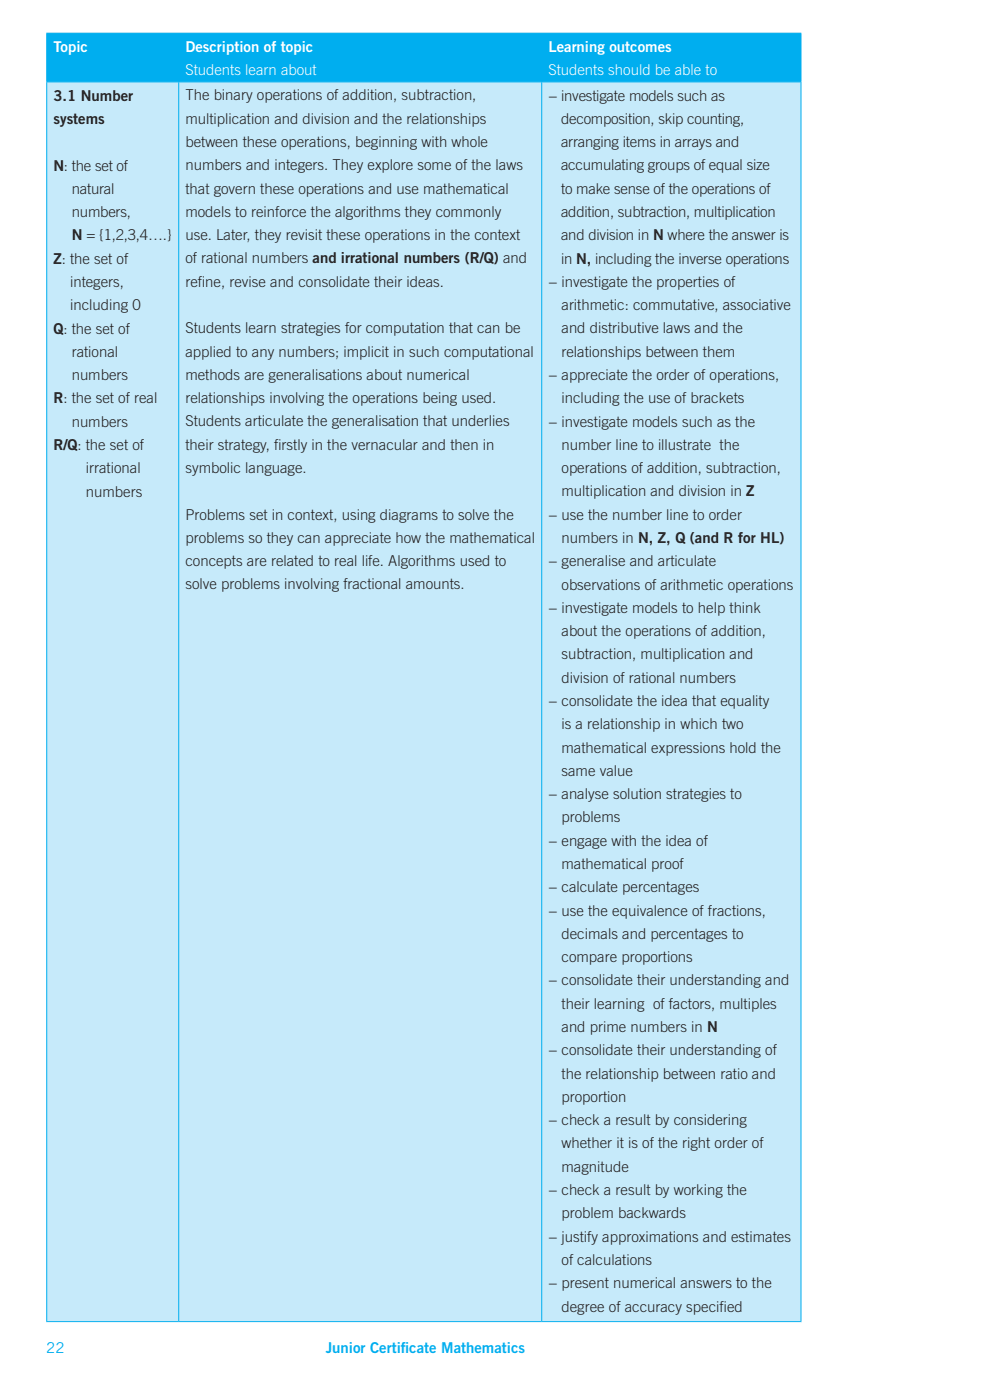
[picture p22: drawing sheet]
<svg xmlns="http://www.w3.org/2000/svg" width="210mm" height="297mm" viewBox="0 0 210 297" stroke-linecap="round" stroke-linejoin="round" font-family="sans-serif">
<defs><g id="words">
<g font-size="3.2" fill="#fff">
<text x="11.3" y="11">Topic</text>
<text x="39.3" y="11">Description of topic</text>
<text x="116.3" y="11">Learning outcomes</text>
<text x="39.3" y="16">Students learn about</text>
<text x="116.3" y="16">Students should be able to</text>
</g>
<g font-size="3.2" fill="#231f20">
<text x="11.3" y="21.4">3.1 Number</text>
<text x="39.3" y="21.3">The binary operations of addition, subtraction,</text>
<text x="116.3" y="21.3">− investigate models such as</text>
<text x="11.3" y="26.3">systems</text>
<text x="39.3" y="26.2">multiplication and division and the relationships</text>
<text x="119" y="26.3">decomposition, skip counting,</text>
<text x="39.3" y="31.2">between these operations, beginning with whole</text>
<text x="119" y="31.2">arranging items in arrays and</text>
<text x="11.3" y="36.2">N: the set of</text>
<text x="15.2" y="41.1">natural</text>
<text x="39.3" y="36.1">numbers and integers. They explore some of the laws</text>
<text x="39.3" y="41.1">that govern these operations and use mathematical</text>
<text x="119" y="36.2">accumulating groups of equal size</text>
<text x="119" y="41.1">to make sense of the operations of</text>
<text x="15.2" y="46.1">numbers,</text>
<text x="39.3" y="46">models to reinforce the algorithms they commonly</text>
<text x="119" y="46">addition, subtraction, multiplication</text>
<text x="15.2" y="51">N = {1,2,3,4….}</text>
<text x="39.3" y="51">use. Later, they revisit these operations in the context</text>
<text x="119" y="51">and division in N where the answer is</text>
<text x="11.3" y="55.9">Z: the set of</text>
<text x="39.3" y="55.9">of rational numbers and irrational numbers (R/Q) and</text>
<text x="119" y="55.9">in N, including the inverse operations</text>
<text x="14.9" y="60.9">integers,</text>
<text x="14.9" y="65.8">including 0</text>
<text x="39.3" y="60.8">ref</text>
<text x="42" y="60.8">ine, revise and consolidate their ideas.</text>
<text x="116.3" y="60.9">− investigate the properties of</text>
<text x="119.1" y="65.8">arithmetic: commutative, associative</text>
<text x="11.3" y="70.8">Q: the set of</text>
<text x="39.3" y="70.7">Students learn strategies for computation that can be</text>
<text x="119.1" y="70.7">and distributive laws and the</text>
<text x="15.2" y="75.7">rational</text>
<text x="39.3" y="75.6">applied to any numbers; implicit in such computational</text>
<text x="119.1" y="75.7">relationships between them</text>
<text x="15.2" y="80.6">numbers</text>
<text x="39.3" y="80.6">methods are generalisations about numerical</text>
<text x="116.3" y="80.6">− appreciate the order of operations,</text>
<text x="11.3" y="85.6">R: the set of real</text>
<text x="39.3" y="85.5">relationships involving the operations being used.</text>
<text x="119.1" y="85.6">including the use of brackets</text>
<text x="11.3" y="95.5">R/Q: the set of</text>
<text x="15.2" y="90.5">numbers</text>
<text x="39.3" y="90.5">Students articulate the generalisation that underlies</text>
<text x="39.3" y="95.4">their strategy, f</text>
<text x="58.1" y="95.4">irstly in the vernacular and then in</text>
<text x="116.3" y="90.5">− investigate models such as the</text>
<text x="119.1" y="95.4">number line to illustrate the</text>
<text x="18.2" y="100.4">irrational</text>
<text x="39.3" y="100.4">symbolic language.</text>
<text x="119.1" y="100.4">operations of addition, subtraction,</text>
<text x="18.2" y="105.3">numbers</text>
<text x="119.1" y="105.3">multiplication and division in Z</text>
<text x="39.3" y="110.2">Problems set in context, using diagrams to solve the</text>
<text x="116.3" y="110.3">− use the number line to order</text>
<text x="39.3" y="115.2">problems so they can appreciate how the mathematical</text>
<text x="119.1" y="115.2">numbers in N, Z, Q (and R for H )</text>
<text x="161.3" y="115.2">L</text>
<text x="39.3" y="120.1">concepts are related to real life. Algorithms used to</text>
<text x="39.3" y="125">solve problems involving fractional amounts.</text>
<text x="116.3" y="120.1">− generalise and articulate</text>
<text x="119.1" y="125.1">observations of arithmetic operations</text>
<text x="116.3" y="130">− investigate models to help think</text>
<text x="119.1" y="135">about the operations of addition,</text>
<text x="119.1" y="139.9">subtraction, multiplication and</text>
<text x="116.3" y="149.8">− consolidate the idea that equality</text>
<text x="119.1" y="144.8">division of rational numbers</text>
<text x="119.1" y="154.7">is a relationship in which two</text>
<text x="119.1" y="159.7">mathematical expressions hold the</text>
<text x="119.1" y="164.6">same value</text>
<text x="116.3" y="169.5">− analyse solution strategies to</text>
<text x="116.3" y="179.4">− engage with the idea of</text>
<text x="119.1" y="174.5">problems</text>
<text x="119.1" y="184.4">mathematical proof</text>
<text x="116.3" y="189.3">− calculate percentages</text>
<text x="116.3" y="194.2">− use the equivalence of fractions,</text>
<text x="119.1" y="199.2">decimals and percentages to</text>
<text x="116.3" y="209.1">− consolidate their understanding and</text>
<text x="119.1" y="204.1">compare proportions</text>
<text x="119.1" y="214">their learning of factors, multiples</text>
<text x="119.1" y="218.9">and prime numbers in N</text>
<text x="116.3" y="223.9">− consolidate their understanding of</text>
<text x="119.1" y="228.8">the relationship between ratio and</text>
<text x="119.1" y="233.8">proportion</text>
<text x="116.3" y="238.7">− check a result by considering</text>
<text x="119.1" y="243.6">whether it is of the right order of</text>
<text x="119.1" y="248.6">magnitude</text>
<text x="116.3" y="253.5">− check a result by working the</text>
<text x="116.3" y="263.4">− justify approximations and estimates</text>
<text x="119.1" y="258.5">problem backwards</text>
<text x="119.1" y="268.3">of calculations</text>
<text x="116.3" y="273.3">− present numerical answers to the</text>
<text x="119.1" y="278.2">degree of accuracy specif</text>
<text x="152.6" y="278.2">ied</text>
</g>
<g font-size="3.2" fill="#00aeef">
<text x="9.8" y="287">22</text>
<text x="69.1" y="287.1">Junior Certif</text>
<text x="85" y="287.1">icate Mathematics</text>
</g>
</g></defs>
<path d="M9.9 7h28v10.4h-28zM37.9 7h77v10.4h-77zM114.9 7h55v10.4h-55z" fill="#00aeef"/>
<path d="M9.9 17.4h28v263h-28zM37.9 17.4h77v263h-77zM114.9 17.4h55v263h-55z" fill="#c6eafa"/>
<path d="M9.8 7h160.2M9.8 17.4h160.2M9.9 7.1v10.2M9.9 17.5v262.8M37.9 7.1v10.2M37.9 17.5v262.8M114.9 7.1v10.2M114.9 17.5v262.8M169.9 7.1v10.2M169.9 17.5v262.8M9.8 280.4h160.2" fill="none" stroke="#00aeef" stroke-width=".21"/>
<use href="#words"/>
</svg>
